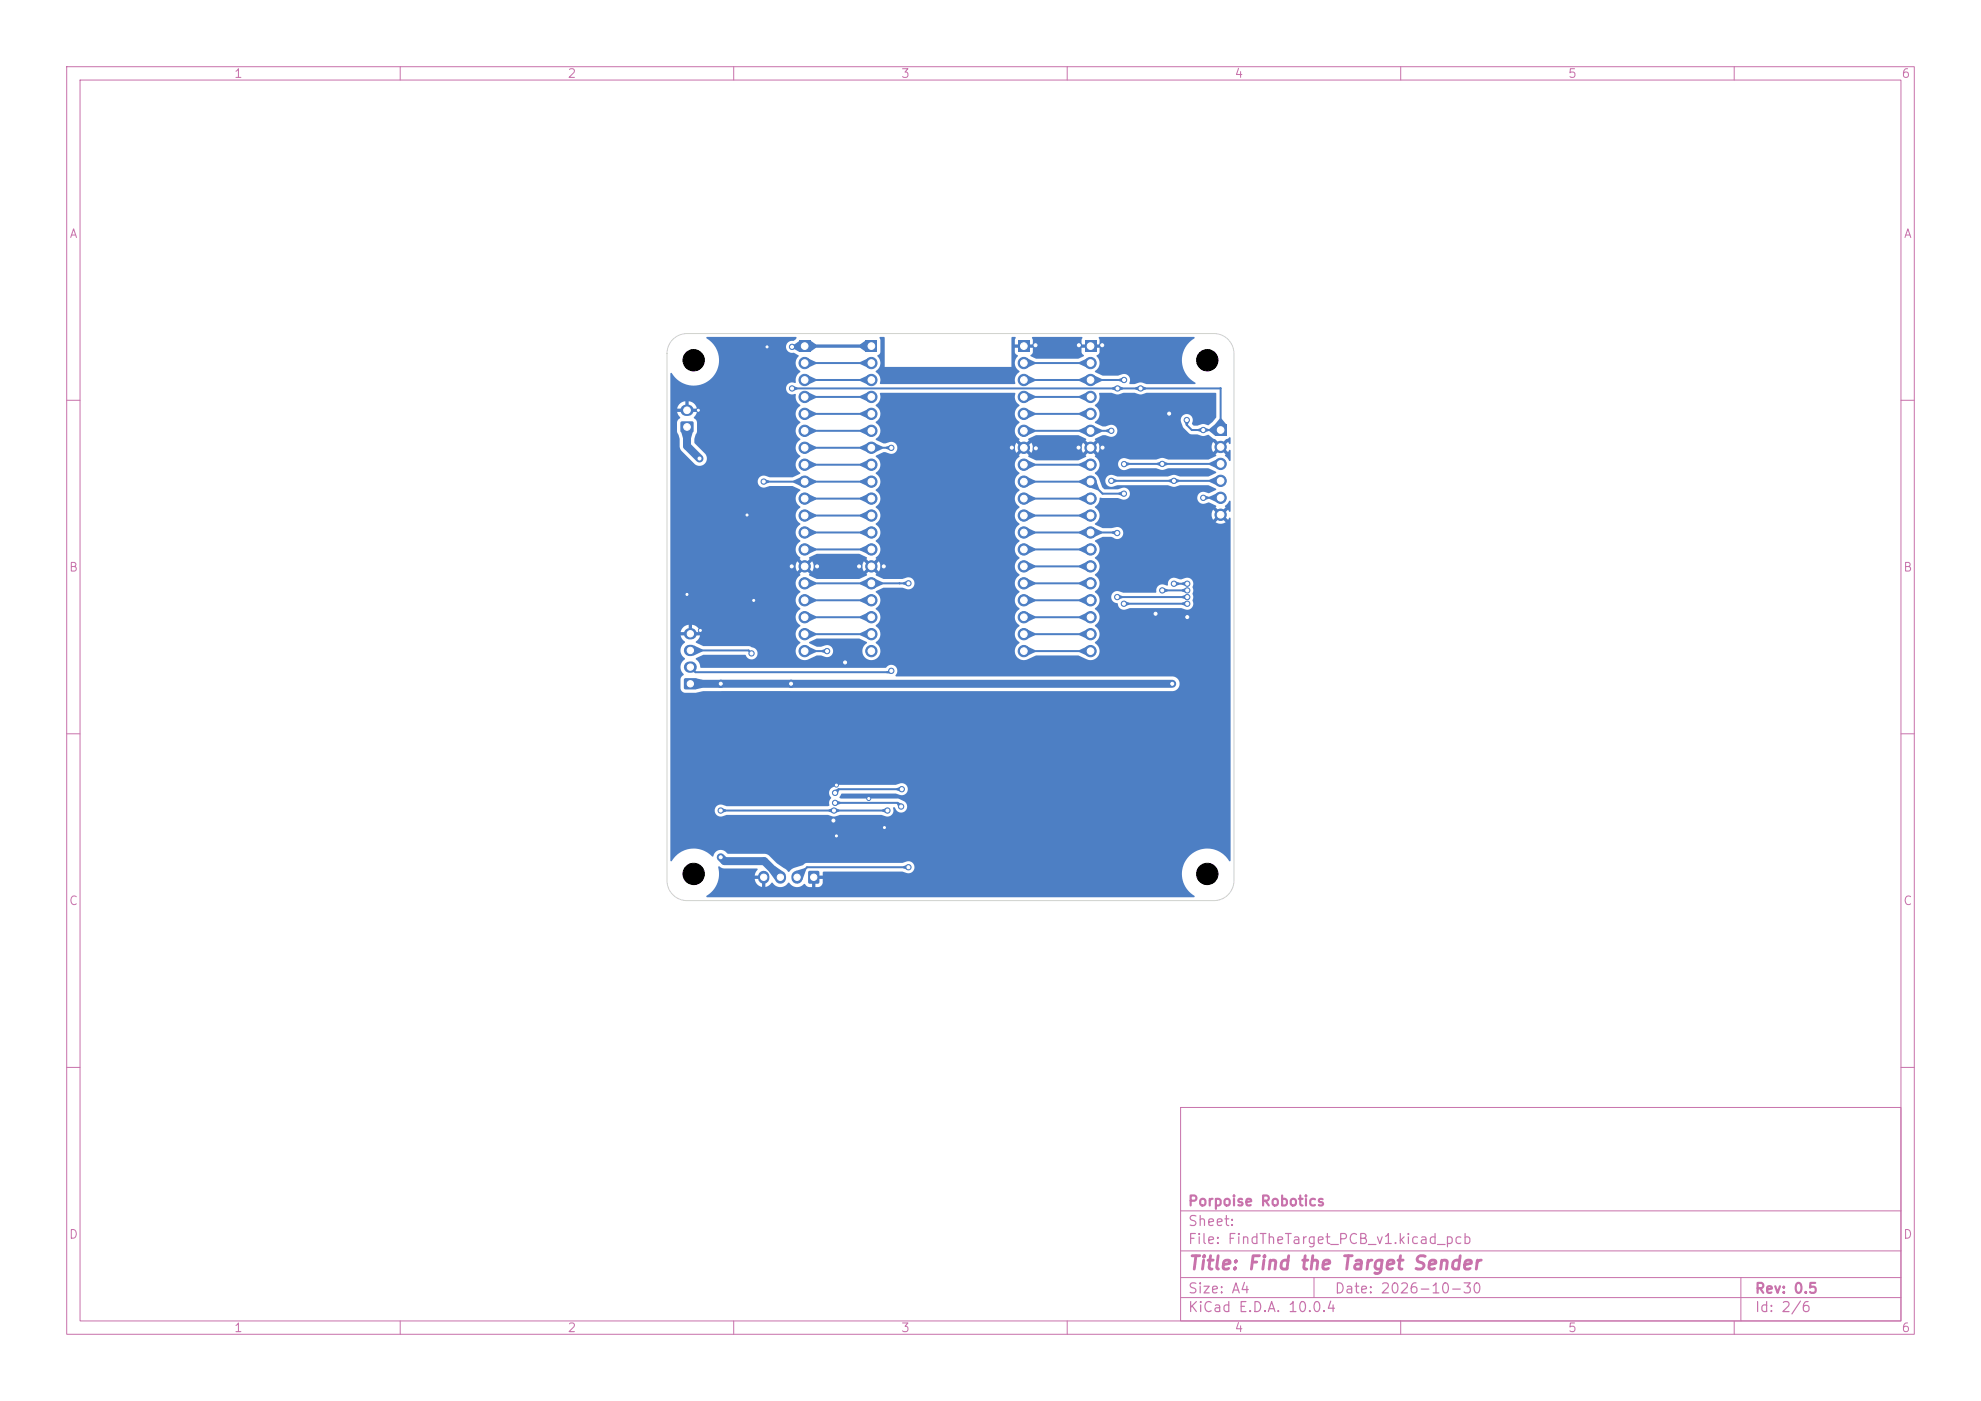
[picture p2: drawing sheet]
<svg xmlns="http://www.w3.org/2000/svg" width="297mm" height="210mm" viewBox="0 0 297 210" stroke-linecap="round" stroke-linejoin="round" font-family="sans-serif">
<defs><g id="words">
<text font-size="2" fill="#c872ab" x="178" y="190.8">Title: Find the Target Sender</text>
<g font-size="1.5" fill="#c872ab">
<text x="178" y="184.2">Sheet:</text>
<text x="178" y="181.2">Porpoise Robotics</text>
<text x="178" y="186.9">File: FindTheTarget_PCB_v1.kicad_pcb</text>
<text x="178" y="197.1">KiCad E.D.A. 10.0.4</text>
<text x="178" y="194.3">Size: A4</text>
<text x="200" y="194.3">Date: 2026-10-30</text>
<text x="263" y="194.3">Rev: 0.5</text>
<text x="263" y="197.1">Id: 2/6</text>
</g>
<g font-size="1.3" fill="#c872ab">
<text x="35" y="12">1</text>
<text x="85" y="12">2</text>
<text x="135" y="12">3</text>
<text x="185" y="12">4</text>
<text x="235" y="12">5</text>
<text x="285" y="12">6</text>
<text x="10.3" y="36">A</text>
<text x="285.4" y="36">A</text>
<text x="10.3" y="86">B</text>
<text x="285.3" y="86">B</text>
<text x="10.3" y="136">C</text>
<text x="285.3" y="136">C</text>
<text x="10.3" y="186">D</text>
<text x="285.3" y="186">D</text>
<text x="35" y="200">1</text>
<text x="85" y="200">2</text>
<text x="135" y="200">3</text>
<text x="185" y="200">4</text>
<text x="235" y="200">5</text>
<text x="285" y="200">6</text>
</g>
</g></defs>
<g fill="none" stroke="#c872ab" stroke-width=".15">
<path d="M10 10h277v190h-277zM12 12h273v186h-273zM60 10v2M110 10v2M160 10v2M210 10v2M260 10v2M10 60h2M285 60h2M10 110h2M285 110h2M10 160h2"/>
<path d="M177 166h108v32h-108zM285 160h2M60 198v2M110 198v2M160 198v2M177 194.5h108M177 191.5h108M177 187.5h108M177 181.5h108M197 191.5v3M210 198v2M260 198v2"/>
<path d="M261 191.5v6.5"/>
</g>
<path d="M152.6 51h1.7v1.7h-1.7z" fill="#4d7fc4"/>
<g fill="#4d7fc4" stroke="#4d7fc4" stroke-width=".15">
<circle cx="153.5" cy="54.4" r=".85"/>
<circle cx="153.5" cy="57" r=".85"/>
<circle cx="153.5" cy="59.5" r=".85"/>
<circle cx="153.5" cy="62" r=".85"/>
<circle cx="153.5" cy="64.6" r=".85"/>
<circle cx="153.5" cy="67.1" r=".85"/>
<circle cx="153.5" cy="69.7" r=".85"/>
<circle cx="153.5" cy="72.2" r=".85"/>
<circle cx="153.5" cy="74.7" r=".85"/>
<circle cx="153.5" cy="77.3" r=".85"/>
<circle cx="153.5" cy="79.8" r=".85"/>
<circle cx="153.5" cy="82.4" r=".85"/>
<circle cx="153.5" cy="84.9" r=".85"/>
<circle cx="153.5" cy="87.4" r=".85"/>
<circle cx="153.5" cy="90" r=".85"/>
<circle cx="153.5" cy="92.5" r=".85"/>
<circle cx="153.5" cy="95.1" r=".85"/>
<circle cx="153.5" cy="97.6" r=".85"/>
</g>
<path d="M119.8 51h1.7v1.7h-1.7z" fill="#4d7fc4"/>
<g fill="#4d7fc4" stroke="#4d7fc4" stroke-width=".15">
<circle cx="120.6" cy="54.4" r=".85"/>
<circle cx="120.6" cy="57" r=".85"/>
<circle cx="120.6" cy="59.5" r=".85"/>
<circle cx="120.6" cy="62" r=".85"/>
<circle cx="120.6" cy="64.6" r=".85"/>
<circle cx="120.6" cy="67.1" r=".85"/>
<circle cx="120.6" cy="69.7" r=".85"/>
<circle cx="120.6" cy="72.2" r=".85"/>
<circle cx="120.6" cy="74.7" r=".85"/>
<circle cx="120.6" cy="77.3" r=".85"/>
<circle cx="120.6" cy="79.8" r=".85"/>
<circle cx="120.6" cy="82.4" r=".85"/>
<circle cx="120.6" cy="84.9" r=".85"/>
<circle cx="120.6" cy="87.4" r=".85"/>
<circle cx="120.6" cy="90" r=".85"/>
<circle cx="120.6" cy="92.5" r=".85"/>
<circle cx="120.6" cy="95.1" r=".85"/>
<circle cx="120.6" cy="97.6" r=".85"/>
</g>
<path d="M182.2 63.6h1.6v1.7h-1.6z" fill="#4d7fc4"/>
<g fill="#4d7fc4" stroke="#4d7fc4" stroke-width=".15">
<circle cx="183" cy="67" r=".85"/>
<circle cx="183" cy="69.5" r=".85"/>
<circle cx="183" cy="72.1" r=".85"/>
<circle cx="183" cy="74.6" r=".85"/>
<circle cx="183" cy="77.2" r=".85"/>
</g>
<path d="M102.1 63.2h1.8v1.6h-1.8z" fill="#4d7fc4"/>
<path d="M102.8 61.5h.3" fill="none" stroke="#4d7fc4" stroke-width="1.7"/>
<path d="M162.6 51h1.7v1.7h-1.7z" fill="#4d7fc4"/>
<g fill="#4d7fc4" stroke="#4d7fc4" stroke-width=".15">
<circle cx="163.5" cy="54.4" r=".85"/>
<circle cx="163.5" cy="57" r=".85"/>
<circle cx="163.5" cy="59.5" r=".85"/>
<circle cx="163.5" cy="62" r=".85"/>
<circle cx="163.5" cy="64.6" r=".85"/>
<circle cx="163.5" cy="67.1" r=".85"/>
<circle cx="163.5" cy="69.7" r=".85"/>
<circle cx="163.5" cy="72.2" r=".85"/>
<circle cx="163.5" cy="74.7" r=".85"/>
<circle cx="163.5" cy="77.3" r=".85"/>
<circle cx="163.5" cy="79.8" r=".85"/>
<circle cx="163.5" cy="82.4" r=".85"/>
<circle cx="163.5" cy="84.9" r=".85"/>
<circle cx="163.5" cy="87.4" r=".85"/>
<circle cx="163.5" cy="90" r=".85"/>
<circle cx="163.5" cy="92.5" r=".85"/>
<circle cx="163.5" cy="95.1" r=".85"/>
<circle cx="163.5" cy="97.6" r=".85"/>
</g>
<path d="M121.2 130.6h1.6v1.8h-1.6z" fill="#4d7fc4"/>
<path d="M114.5 131.4v.2M117 131.4v.2M119.5 131.4v.2" fill="none" stroke="#4d7fc4" stroke-width="1.7"/>
<path d="M129.8 51h1.7v1.7h-1.7z" fill="#4d7fc4"/>
<g fill="#4d7fc4" stroke="#4d7fc4" stroke-width=".15">
<circle cx="130.6" cy="54.4" r=".85"/>
<circle cx="130.6" cy="57" r=".85"/>
<circle cx="130.6" cy="59.5" r=".85"/>
<circle cx="130.6" cy="62" r=".85"/>
<circle cx="130.6" cy="64.6" r=".85"/>
<circle cx="130.6" cy="67.1" r=".85"/>
<circle cx="130.6" cy="69.7" r=".85"/>
<circle cx="130.6" cy="72.2" r=".85"/>
<circle cx="130.6" cy="74.7" r=".85"/>
<circle cx="130.6" cy="77.3" r=".85"/>
<circle cx="130.6" cy="79.8" r=".85"/>
<circle cx="130.6" cy="82.4" r=".85"/>
<circle cx="130.6" cy="84.9" r=".85"/>
<circle cx="130.6" cy="87.4" r=".85"/>
<circle cx="130.6" cy="90" r=".85"/>
<circle cx="130.6" cy="92.5" r=".85"/>
<circle cx="130.6" cy="95.1" r=".85"/>
<circle cx="130.6" cy="97.6" r=".85"/>
</g>
<path d="M102.6 101.7h1.8v1.6h-1.8z" fill="#4d7fc4"/>
<path d="M103.4 97.5h.2M103.4 95h.2M103.4 100h.2" fill="none" stroke="#4d7fc4" stroke-width="1.7"/>
<g fill="#4d7fc4" stroke="#4d7fc4" stroke-width=".15">
<circle cx="108.1" cy="102.5" r=".4"/>
<circle cx="118.6" cy="102.5" r=".4"/>
<circle cx="108.1" cy="128.5" r=".4"/>
<circle cx="108.1" cy="121.5" r=".4"/>
<circle cx="175.7" cy="102.5" r=".4"/>
<circle cx="133.1" cy="121.5" r=".4"/>
<circle cx="124" cy="97.6" r=".4"/>
<circle cx="125" cy="121.5" r=".4"/>
<circle cx="180.4" cy="74.6" r=".4"/>
<circle cx="171" cy="58.2" r=".4"/>
<circle cx="118.7" cy="58.2" r=".4"/>
<circle cx="177.9" cy="63" r=".4"/>
<circle cx="167.5" cy="58.2" r=".4"/>
<circle cx="118.7" cy="52" r=".4"/>
<circle cx="180.4" cy="64.5" r=".4"/>
<circle cx="176" cy="87.5" r=".4"/>
<circle cx="166.6" cy="64.6" r=".4"/>
<circle cx="176" cy="72.1" r=".4"/>
<circle cx="178" cy="87.5" r=".4"/>
<circle cx="166.6" cy="72.1" r=".4"/>
<circle cx="115" cy="52" r=".3"/>
<circle cx="173.3" cy="92" r=".4"/>
<circle cx="125.4" cy="125.3" r=".3"/>
<circle cx="155.3" cy="67.2" r=".4"/>
<circle cx="151.7" cy="67.1" r=".4"/>
<circle cx="103" cy="89.1" r=".3"/>
<circle cx="161.7" cy="51.7" r=".4"/>
<circle cx="155.3" cy="51.7" r=".4"/>
<circle cx="125.4" cy="117.7" r=".3"/>
<circle cx="122.5" cy="84.9" r=".4"/>
<circle cx="128.8" cy="84.9" r=".4"/>
<circle cx="175.3" cy="62" r=".4"/>
<circle cx="118.7" cy="84.9" r=".4"/>
<circle cx="165.3" cy="51.7" r=".4"/>
<circle cx="104.7" cy="61.5" r=".3"/>
<circle cx="126.7" cy="99.3" r=".4"/>
<circle cx="112" cy="77.2" r=".3"/>
<circle cx="130.2" cy="119.7" r=".3"/>
<circle cx="124.9" cy="123" r=".4"/>
<circle cx="132.5" cy="84.9" r=".4"/>
<circle cx="105" cy="94.5" r=".3"/>
<circle cx="113" cy="90" r=".3"/>
<circle cx="165.3" cy="67.1" r=".4"/>
<circle cx="178" cy="92.5" r=".4"/>
<circle cx="132.6" cy="124.1" r=".3"/>
<circle cx="161.7" cy="67.1" r=".4"/>
<circle cx="174.3" cy="88.5" r=".4"/>
<circle cx="174.2" cy="69.5" r=".4"/>
<circle cx="178" cy="88.5" r=".4"/>
<circle cx="168.5" cy="57" r=".4"/>
<circle cx="168.5" cy="69.6" r=".4"/>
<circle cx="168.5" cy="90.5" r=".4"/>
<circle cx="178" cy="90.5" r=".4"/>
<circle cx="168.5" cy="74" r=".4"/>
<circle cx="167.5" cy="79.9" r=".4"/>
<circle cx="178" cy="89.5" r=".4"/>
<circle cx="167.5" cy="89.5" r=".4"/>
<circle cx="133.6" cy="67.1" r=".4"/>
<circle cx="133.6" cy="100.6" r=".4"/>
<circle cx="114.5" cy="72.2" r=".4"/>
<circle cx="135.2" cy="118.3" r=".4"/>
<circle cx="125.2" cy="118.9" r=".4"/>
<circle cx="136.2" cy="87.4" r=".4"/>
<circle cx="112.7" cy="97.9" r=".4"/>
<circle cx="104.9" cy="68.7" r=".4"/>
<circle cx="125.2" cy="120.4" r=".4"/>
<circle cx="135.1" cy="120.9" r=".4"/>
<circle cx="136.2" cy="130" r=".4"/>
</g>
<path d="M103 64v2.9l1.9 1.8M103.5 102.5h72.2M108.1 128.5l.5 .6h6l2.4 2.4" fill="none" stroke="#4d7fc4" stroke-width="1.2"/>
<g fill="none" stroke="#4d7fc4" stroke-width=".3">
<path d="M118.7 58.2h.1M118.7 58.2h64.3M120.6 54.4h10M120.6 57h10M120.6 59.5h10M153.5 54.4h10M153.5 57h15M153.5 59.5h10M168.5 57h.1M183 58.2v6.3h-4.3l-.8-.8v-.7M183 58.2h.1M114.5 72.2h.1"/>
<path d="M114.5 72.2h16.1M120.6 64.6h10M120.6 62h10M120.6 69.7h10M120.6 74.7h10M120.6 77.3h10M120.6 79.8h10M120.6 67.1h13M133.6 67.1h.1M153.5 64.6h13.1M153.5 62h10M153.5 69.7h10"/>
<path d="M153.5 72.2h10l1.8 1.8h3.2M153.5 74.7h10M153.5 77.3h10M153.5 79.8h13.9l.1 .1M166.6 64.6h.1M166.6 72.1h.1M166.6 72.1h16.4M180.7 74.6h.1M183 74.6h-2.6M183 69.5l-14.5 .1M103.5 97.5h8.7l.5 .4M120.6 97.6h3.4"/>
<path d="M120.6 82.4h10M120.6 90h10M120.6 92.5h10M120.6 95.1h10M134.9 87.4h.1M136.2 87.4h-15.6M153.5 97.6h10M153.5 82.4h10M153.5 84.9h10M153.5 87.4h10M153.5 90h10M153.5 92.5h10"/>
<path d="M153.5 95.1h10M167.5 89.5h10.5M168.5 90.5h9.5M174.2 88.5h3.8M176 87.5h2M178 90.5h.1M103.5 100l.8 .8h29.1l.2-.2M135.2 118.3h-9.4l-.6 .6M108.1 121.5h24.9M125.2 120.4h9.3l.6 .5M133 121.5h.1M136.2 130h-15.2l-1.5 1.5"/>
</g>
<path d="M130.6 51.9h-10l-.1 .1h-1.8" fill="none" stroke="#4d7fc4" stroke-width=".5"/>
<g fill="#4d7fc4">
<path d="M129 59.3l1.2-.5 .4 .7-.4 .7-1.2-.5z"/>
<path d="M181.3 74.5l1.3-.6 .4 .7-.4 .8-1.3-.6z"/>
<path d="M161.8 79.7l1.3-.6 .4 .7-.4 .8-1.3-.6z"/>
<path d="M114.6 71.8l.7 .2v.3l-.6 .3-.2-.4z"/>
<path d="M118.9 72l1.3-.5 .4 .7-.4 .7-1.2-.5z"/>
<path d="M181.3 64.3l.9-.7 .8 .9-.9 .8-.8-.7z"/>
<path d="M121 86.7l1.3 .6v.3l-1.3 .6-.4-.8z"/>
<path d="M171.2 57.9l.6 .2v.3l-.6 .2-.2-.4z"/>
<path d="M163.9 56.2l1.3 .6v.3l-1.3 .6-.4-.7z"/>
<path d="M176.1 71.7l.7 .2v.3l-.6 .2-.2-.3z"/>
<path d="M135.4 129.9l.6-.3 .2 .4-.1 .4-.7-.2z"/>
<path d="M161.8 87.3l1.3-.6 .4 .7-.4 .8-1.3-.6z"/>
<path d="M153.9 91.8l1.3 .6v.3l-1.3 .6-.4-.8z"/>
<path d="M161.8 69.5l1.3-.6 .4 .8-.4 .7-1.3-.6z"/>
<path d="M121 63.8l1.3 .6v.3l-1.3 .6-.4-.7z"/>
<path d="M129 64.4l1.2-.6 .4 .8-.4 .7-1.2-.6z"/>
<path d="M121 81.6l1.3 .6v.3l-1.3 .6-.4-.7z"/>
<path d="M167.7 56.8l.7-.2 .1 .4-.1 .3-.7-.2z"/>
<path d="M153.9 84.2l1.3 .5v.3l-1.3 .6-.4-.7z"/>
<path d="M166.7 79.7l.8-.2v.3l-.3 .3-.5-.1z"/>
<path d="M121 61.3l1.3 .6v.3l-1.3 .6-.4-.8z"/>
<path d="M163.5 72.2l.8-.2 .5 1.3-.2 .2-1.3-.5z"/>
<path d="M129 92.4l1.2-.6 .4 .7-.4 .8-1.2-.6z"/>
<path d="M153.9 76.5l1.3 .6v.3l-1.3 .6-.4-.7z"/>
<path d="M168.7 90.1l.6 .2v.3l-.6 .3-.2-.4z"/>
<path d="M129 82.2l1.2-.6 .4 .8-.4 .7-1.2-.6z"/>
<path d="M121 96.9l1.3 .5v.3l-1.3 .6-.4-.7z"/>
<path d="M161.8 64.4l1.3-.6 .4 .8-.4 .7-1.3-.6z"/>
<path d="M125.1 118.5l.7-.4v.3l-.2 .6-.4-.2z"/>
<path d="M177.2 90.3l.6-.2 .2 .4-.2 .4-.6-.3z"/>
<path d="M121 58.8l1.3 .5v.3l-1.3 .6-.4-.7z"/>
<path d="M129 74.6l1.2-.6 .4 .7-.4 .8-1.2-.6z"/>
<path d="M161.8 77.1l1.3-.6 .4 .8-.4 .7-1.3-.6z"/>
<path d="M167.6 89.1l.7 .2v.3l-.6 .3-.2-.4z"/>
<path d="M161.8 59.3l1.3-.5 .4 .7-.4 .7-1.3-.5z"/>
<path d="M161.8 72l1.3-.5 .4 .7-.4 .7-1.3-.5z"/>
<path d="M131 66.4l1.3 .6v.3l-1.3 .6-.4-.8z"/>
<path d="M176.2 87.1l.6 .2v.3l-.6 .3-.2-.4z"/>
<path d="M161.8 74.6l1.3-.6 .4 .7-.4 .8-1.3-.6z"/>
<path d="M129 69.5l1.2-.6 .4 .8-.4 .7-1.2-.6z"/>
<path d="M181.3 69.4l1.3-.6 .4 .7-.4 .8-1.3-.6z"/>
<path d="M166.7 58.1l.7-.2 .1 .3-.1 .4-.6-.2z"/>
<path d="M153.9 74l1.3 .6v.3l-1.3 .6-.4-.8z"/>
<path d="M121 94.3l1.3 .6v.3l-1.3 .6-.4-.7z"/>
<path d="M129 87.3l1.2-.6 .4 .7-.4 .8-1.2-.6z"/>
<path d="M175.2 71.9l.6-.2 .2 .4-.1 .3-.7-.2z"/>
<path d="M132.8 67l.7-.2 .1 .3-.1 .4-.7-.2z"/>
<path d="M121 89.2l1.3 .6v.3l-1.3 .6-.4-.7z"/>
<path d="M129 79.7l1.2-.6 .4 .7-.4 .8-1.2-.6z"/>
<path d="M163.9 79.1l1.3 .6v.3l-1.3 .6-.4-.8z"/>
<path d="M125.4 120l.6 .2v.3l-.6 .2-.2-.4z"/>
<path d="M168.7 69.2l.6 .2v.3l-.6 .2-.2-.4z"/>
<path d="M120.6 51.9l.9-.9 .8 .6v.5l-.8 .6z"/>
<path d="M180.5 74.3l.7 .2v.3l-.6 .2-.2-.4z"/>
<path d="M134.5 120.2l.7 .3-.1 .4-.4 .1-.2-.5z"/>
<path d="M118.9 51.7l.9-.6 .8 .9-.8 .7-.9-.5z"/>
<path d="M153.9 61.3l1.3 .6v.3l-1.3 .6-.4-.8z"/>
<path d="M116.2 129.8l1.1 .8-.3 .9-.8 .4-.9-1.2z"/>
<path d="M167.7 57.9l.6 .2v.3l-.6 .2-.2-.4z"/>
<path d="M153.9 71.5l1.3 .5v.3l-1.3 .6-.4-.7z"/>
<path d="M131 86.7l1.3 .6v.3l-1.3 .6-.4-.8z"/>
<path d="M153.9 58.8l1.3 .5v.3l-1.3 .6-.4-.7z"/>
<path d="M121 71.5l1.3 .5v.3l-1.3 .6-.4-.7z"/>
<path d="M100.5 55.9h.2a3.8 3.8 0 0 0 6 .8 3.8 3.8 0 0 0-.8-6.1l.1-.1h13.4v.1l-.1 .3-.4 .2a.92 .92 0 0 0-1.1 1 .92 .92 0 0 0 1.2 .8l.7 .4a1.45 1.45 0 0 0 .2 2.3l.1 .2a1.47 1.47 0 0 0-.7 1.6h-.1a.91 .91 0 0 0-1.3 .9 .91 .91 0 0 0 1.4 .8 1.56 1.56 0 0 0 .7 1.6 1.73 1.73 0 0 0-.7 1.7l.3 .5 .4 .3v.2a1.41 1.41 0 0 0 0 2.4 1.62 1.62 0 0 0-.6 1.8l.6 .8a1.43 1.43 0 0 0 0 2.5l-.1 .1-1.1 .5h-3.4l-.6-.2a.9 .9 0 0 0-1.2 .9 .9 .9 0 0 0 1.2 .8l.6-.1h3.4l1.1 .5 .1 .1a1.37 1.37 0 0 0 0 2.4v.2a1.43 1.43 0 0 0 0 2.4v.1a1.41 1.41 0 0 0 0 2.5v.1a1.44 1.44 0 0 0 0 2.4l-.1 .2 .5 .6-.3 .3-.6-.6-.2 .7v.4l.2 .5 .6-.6 .3 .3-.5 .6 .1 .1a1.64 1.64 0 0 0-.6 1.8l.2 .4 .4 .3v.2a1.41 1.41 0 0 0 0 2.4v.1a1.41 1.41 0 0 0 0 2.5v.1a1.41 1.41 0 0 0 0 2.4 1.63 1.63 0 0 0-.6 1.8 1.36 1.36 0 0 0 1.9 .7l1.2-.5h.6l.6 .2a.91 .91 0 0 0 1.2-.9 .91 .91 0 0 0-1.2-.8l-.6 .1a2.22 2.22 0 0 1-1.8-.5l.1-.2 1.1-.5h6.3l1.1 .5 .1 .2a1.37 1.37 0 0 0-.4 2.1 1.37 1.37 0 0 0 2.2-.1 1.37 1.37 0 0 0-.5-2v-.2a1.4 1.4 0 0 0 0-2.4v-.1a1.4 1.4 0 0 0 0-2.4v-.1a1.39 1.39 0 0 0 0-2.5l.1-.1 1.1-.5h2.8l.6 .2a.9 .9 0 0 0 1.2-.9 .9 .9 0 0 0-1.2-.8l-.6 .2h-2.9l-1.1-.6 .1-.2-.5-.6 .3-.3 .6 .6a1.33 1.33 0 0 0 0-1.6l-.6 .6-.3-.3 .5-.6-.1-.2a1.43 1.43 0 0 0 0-2.5v-.1a1.4 1.4 0 0 0 0-2.4v-.2a1.39 1.39 0 0 0 0-2.4v-.1a1.4 1.4 0 0 0 0-2.4v-.1a1.39 1.39 0 0 0 0-2.4v-.2a1.39 1.39 0 0 0 0-2.4l.1-.1 1.1-.5 .8 .2a.9 .9 0 0 0 1.2-.9 .9 .9 0 0 0-1.2-.8l-.9 .2-1-.5-.1-.3a1.4 1.4 0 0 0 0-2.4v-.1a1.39 1.39 0 0 0 0-2.4v-.1a1.44 1.44 0 0 0 .6-1.8h20.2l.1 .1a1.47 1.47 0 0 0 .6 1.7h.1a1.73 1.73 0 0 0-.7 1.7l.1 .3 .6 .7a1.45 1.45 0 0 0 0 2.4l-.2 .2 .6 .6-.3 .3-.6-.5-.2 .6v.4l.2 .5 .6-.6 .3 .3-.6 .6 .2 .2a1.39 1.39 0 0 0-.1 2.4l.1 .1a1.69 1.69 0 0 0-.7 1.8l.7 .8a1.39 1.39 0 0 0-.1 2.4v.2a1.36 1.36 0 0 0 0 2.3v.2a1.36 1.36 0 0 0 0 2.4v.2a1.36 1.36 0 0 0 0 2.3v.2a1.36 1.36 0 0 0 0 2.4h.1a1.67 1.67 0 0 0-.7 1.7l.3 .5 .3 .3v.2a1.36 1.36 0 0 0 0 2.3v.2a1.36 1.36 0 0 0 0 2.4v.2a1.36 1.36 0 0 0 0 2.3l.1 .1a1.63 1.63 0 0 0-.7 1.8 1.36 1.36 0 0 0 1.9 .7l1.2-.5h6.4l1.2 .5a1.38 1.38 0 0 0 1.8-.6 1.38 1.38 0 0 0-.6-1.8l.1-.2a1.4 1.4 0 0 0-.1-2.4l.1-.1a1.4 1.4 0 0 0-.1-2.4l.1-.1a1.36 1.36 0 0 0 .5-1.8h1.9v.2a1.33 1.33 0 0 0 1 .9 .9 .9 0 0 0 1.2 .8l.6-.1h7.7l.8 .2a.92 .92 0 0 0 .9-.4 .92 .92 0 0 0 0-1l.1-.6-.1-.4 .1-.4a1.58 1.58 0 0 1 0-1.2 .91 .91 0 0 0-1.2-.7l-.8 .1-.6-.1a1.03 1.03 0 0 0-1.2 1.1l-.6-.2a.97 .97 0 0 0-1.2 1.2h-4.9l-.6-.2a.9 .9 0 0 0-1.2 .8h-1.9l-.5-.6v-.2a1.39 1.39 0 0 0-.1-2.4l.1-.1a1.4 1.4 0 0 0-.1-2.4l.1-.2a1.4 1.4 0 0 0-.1-2.4l.1-.1a2.97 2.97 0 0 1 2.4-.5l.5 .2a.9 .9 0 0 0 1.3-.8 .9 .9 0 0 0-1.2-.9l-.6 .2a2.96 2.96 0 0 1-2.4-.6v-.1a1.41 1.41 0 0 0-.1-2.5l.1-.1a1.4 1.4 0 0 0 .7-1.2l.1-.1 2.6 .1 .6 .2a.9 .9 0 0 0 1.2-.9 .9 .9 0 0 0-1.2-.8l-.6 .1h-2l-.4-.3-.4-1.3-.6-.7v-.2a1.39 1.39 0 0 0-.1-2.4l.2-.2-.5-.5v-.2l.2-.2 .6 .5a1.34 1.34 0 0 0 0-1.4l-.6 .5-.3-.2 .6-.7-.2-.1 .1-.2 1.1-.5 1 .2a.9 .9 0 0 0 1.2-.8 .9 .9 0 0 0-1.2-.9l-.6 .2h-.4l-1.1-.5v-.2a1.39 1.39 0 0 0-.1-2.4l.1-.1a1.44 1.44 0 0 0 .6-1.8h1.8l1 .2 .9-.2h1.6l1 .2 .8-.2h10.4v3.7l-.5 .7-.6 .4-.9-.1-.8 .2h-.5l-.3-.3 .1-.2a.9 .9 0 0 0-.9-1.2 .9 .9 0 0 0-.8 1.2l.3 .8 .9 .9 .3 .1a2.47 2.47 0 0 1 1.4 .2l.5 .1 .7-.2 .7 .6 .3 .1 .5 .5 .1 .1-.3 .3-.6-.6-.2 .5v.6l.2 .5 .6-.6 .3 .3-.6 .6 .2 .1-.1 .2-1.1 .5h-6l-.9-.3-1 .3h-3.9l-.6-.2a.9 .9 0 0 0-1.2 .9 .9 .9 0 0 0 1.3 .8l.6-.2h3.8l.9 .2 1-.2h6l1.1 .6-1.1 .6h-4.3l-.8-.2-1 .2h-7.6l-.6-.2a.9 .9 0 0 0-1.2 .9 .9 .9 0 0 0 1.2 .8l.6-.2h7.6l.8 .3 1-.3h4.3l1.1 .7-1 .5-.6-.1a.9 .9 0 0 0-1.2 .8 .9 .9 0 0 0 1.2 .9l.6-.2 1 .5 .1 .1-.2 .1 .6 .7-.3 .2-.6-.5a1.35 1.35 0 0 0 0 1.5l.5-.5h.2l.2 .3-.5 .6a1.34 1.34 0 0 0 1.5 0l-.6-.6 .3-.3 .6 .5 .2-.3h.2v51.4l-.1 .1a3.9 3.9 0 0 0-5.3-1.4 3.9 3.9 0 0 0 0 6.7l-.1 .1h-73l-.1-.2a4.2 4.2 0 0 0 1.8-4.4l.8 .3h5l.1 .2-.4 .5v.3l.8 .1v.4l-.8 .1v.1a1.34 1.34 0 0 0 1 1.1l.1-1h.4l.1 1 .4-.2 .6-.5a1.43 1.43 0 0 0 2.4 0 1.5 1.5 0 0 0 2.4 .2l.5 .4 .7 .1v-1h.4v.1v.9a.91 .91 0 0 0 1-.3 .91 .91 0 0 0 .2-.9l-.9-.1v-.4l.9-.1v-.4l.1-.1h11.8l.6 .2a.9 .9 0 0 0 1.2-.9 .9 .9 0 0 0-1.2-.8l-.6 .1h-14.4l-.5 .4-1.4 .4-.7 .6-1.8-1.3-1.5-1.3-5.8-.1-.6-.4a1.16 1.16 0 0 0-1.7 .8h-.2a3.9 3.9 0 0 0-6.1 .7l-.1-.1v-7.6h6.7a.93 .93 0 0 0 1.3 .9l.5-.1h15.1l1 .2 .8-.2h6.2l.7 .2a.94 .94 0 0 0 .9-.3 .94 .94 0 0 0 .2-1l.2-.1 .2 .3a.91 .91 0 0 0 1.5 .2 .91 .91 0 0 0-.4-1.5l-.9-.3h-8.4l-.3-.2 .4-.5h8.1l.6 .2a.9 .9 0 0 0 1.2-.9 .9 .9 0 0 0-1.2-.8l-.6 .1h-8.5l-1 .4a.97 .97 0 0 0-.2 1.6 1.29 1.29 0 0 0-.3 1.2h-.2h-15.1l-.7-.2a.9 .9 0 0 0-1.1 .8h-6.7v-24h1.5l.1 .6 .6 .7a1.5 1.5 0 0 0-.2 2.4v.1a.78 .78 0 0 0-.5 .6l.1 1.6 .2 .3 .4 .2h1.6l1.1-.3h2.8h67.6a1.1 1.1 0 0 0 1.1-1.1 1.1 1.1 0 0 0-1.1-1.1h-41.4l-.1-.2a.94 .94 0 0 0-.2-1.4 .94 .94 0 0 0-1.3 .3h-27.8a1.74 1.74 0 0 0-.7-1.3l.1-.1 1.1-.5h6.2a.93 .93 0 0 0 1.1 .6 .93 .93 0 0 0 .8-.9 .93 .93 0 0 0-1-.9l-.3-.2h-6.9l-1.1-.5v-.1l.5-.5 .2-.4-1-.1v-.4l.9-.1a1.35 1.35 0 0 0-1.1-1v.7l-.2 .1h-.3l-.1-.8h-.1a1.34 1.34 0 0 0-1.1 1l1 .1v.4l-1 .1 .2 .4 .5 .5v.1l-.5 .5-.2 .6h-1.5v-34.1h1v1.5l.4 1 .1 1.5 2.2 2.3a1.1 1.1 0 0 0 1.5-.1 1.1 1.1 0 0 0 0-1.5l-1.6-1.7v-.5l.4-1v-1.5l-.2-.4-.3-.3 .5-.9h-1v-.4h.1h.9v-.1a1.35 1.35 0 0 0-1.3-1v.7l-.1 .1h-.3v-.8h-.3a1.34 1.34 0 0 0-1 1.1h1v.4h-.1h-.9l.5 .9-.3 .3-.2 .4h-1z"/>
<path d="M121.3 83.5l1.2-.5h6.3l1.2 .6-.1 .2 .5 .6-.3 .3-.6-.6a1.35 1.35 0 0 0 0 1.6l.6-.6 .3 .3-.5 .6 .1 .1v.2l-1.2 .5h-6.3l-1.1-.5-.1-.1 .1-.2-.5-.6 .3-.3 .6 .6a1.33 1.33 0 0 0 0-1.6l-.6 .6-.3-.3 .5-.6-.1-.1z"/>
<path d="M184.3 75.1h.2v1.5l-.2 .1-.2-.3-.6 .5-.3-.2v-.1l.6-.6-.2-.2z"/>
<path d="M183.3 67.4l.3-.2 .5 .6 .2-.3h.2v1.6h-.2l-.3-.4-.3-.3 .1-.3-.5-.5z"/>
<path d="M154.2 65.8l1.1-.6h6.4l1.1 .6-.1 .2 .6 .6-.3 .3-.6-.5a1.34 1.34 0 0 0 0 1.5l.6-.6 .3 .3-.6 .6 .2 .2-.1 .1-1.1 .5h-6.4l-1.1-.5-.1-.1 .2-.2-.6-.6 .3-.3 .6 .6a1.38 1.38 0 0 0 0-1.5l-.6 .5-.3-.2 .6-.7-.2-.1z"/>
<path d="M183.8 65.9l.6-.4 .1 1-.2 .1-.2-.4-.6 .6-.3-.3z"/>
<path d="M131.9 50.5h.6l.1 .1v4.4h19v-4.4l.2-.1h.4l.1 .1-.1 .3v.7l.8 .1v.4h-.8v.9l.4 .3a1.45 1.45 0 0 0 .2 2.3l.1 .1a1.53 1.53 0 0 0-.7 1.8h-20.3a1.58 1.58 0 0 0-.6-1.8v-.1a1.46 1.46 0 0 0 .2-2.3l.5-.5v-1.8z"/>
<path d="M164.7 50.5h14.3l.1 .1a4 4 0 0 0-1.5 5 6.1 6.1 0 0 0 1.6 1.8l-.1 .2h-7.2l-1-.3-.8 .3-.8-.1a.98 .98 0 0 0-.1-1.1 .98 .98 0 0 0-1-.3l-.6 .2h-2.3l-1.1-.5v-.2a1.43 1.43 0 0 0 .2-2.3l.4-.3 .1-.9h-.9v-.4l.9-.1z"/>
<path d="M154.7 50.5h7.5l.1 .1-.1 .3v.7h.8v.4l-.8 .1v.7l.3 .6-.8 .4h-6.4l-.8-.4 .3-.6 .1-.7h-.9v-.4l.9-.1z"/>
<path d="M161.8 89.8l1.3-.6 .4 .8-.4 .7-1.3-.6z"/>
<path d="M153.9 96.9l1.3 .5v.3l-1.3 .6-.4-.7z"/>
<path d="M161.8 92.4l1.3-.6 .4 .7-.4 .8-1.3-.6z"/>
<path d="M153.9 89.2l1.3 .6v.3l-1.3 .6-.4-.7z"/>
<path d="M102.2 64.8l.8-.8 .8 .8-.2 .9h-1.2z"/>
<path d="M134.4 118.2l.6-.3 .2 .4-.1 .4-.7-.2z"/>
<path d="M161.8 56.8l1.3-.6 .4 .8-.4 .7-1.3-.6z"/>
<path d="M161.8 84.7l1.3-.5 .4 .7-.4 .7-1.3-.5z"/>
<path d="M170.2 58.1l.6-.2 .2 .3-.1 .4-.7-.2z"/>
<path d="M174.4 88.1l.6 .2v.3l-.6 .3-.2-.4z"/>
<path d="M165.8 64.4l.7-.2 .1 .4-.1 .3-.7-.2z"/>
<path d="M153.9 53.7l1.3 .6v.3l-1.3 .6-.4-.8z"/>
<path d="M124.2 121.4l.7-.3 .1 .4-.1 .4-.7-.2z"/>
<path d="M128.9 51.6l.9-.6 .8 .9-.8 .8-.9-.6z"/>
<path d="M128.9 94.9l1.3-.6 .4 .8-.4 .7-1.2-.6z"/>
<path d="M153.9 94.3l1.3 .6v.3l-1.3 .6-.4-.7z"/>
<path d="M161.8 82.2l1.3-.6 .4 .8-.4 .7-1.3-.6z"/>
<path d="M177.2 89.3l.6-.2 .2 .4-.2 .4-.6-.3z"/>
<path d="M128.9 67l1.3-.6 .4 .7-.4 .8-1.2-.6z"/>
<path d="M123.2 97.5l.6-.3 .2 .4-.1 .4-.7-.2z"/>
<path d="M104 96.8l1.3 .5v.4l-1.3 .5-.5-.7z"/>
<path d="M177.2 87.3l.6-.2 .2 .4-.2 .4-.6-.3z"/>
<path d="M177.2 88.4l.6-.3 .2 .4-.1 .4-.7-.2z"/>
<path d="M153.9 81.6l1.3 .6v.3l-1.3 .6-.4-.7z"/>
<path d="M121 56.2l1.3 .6v.3l-1.3 .6-.4-.7z"/>
<path d="M125.2 121.1l.6 .2v.4l-.6 .2-.2-.4z"/>
<path d="M128.9 77.1l1.3-.6 .4 .8-.4 .7-1.2-.6z"/>
<path d="M179.6 64.3l.6-.2 .2 .4-.1 .3-.7-.2z"/>
<path d="M153.9 79.1l1.3 .6v.3l-1.3 .6-.4-.8z"/>
<path d="M121 74l1.3 .6v.3l-1.3 .6-.4-.8z"/>
<path d="M135.4 87.3l.6-.2 .2 .3-.1 .4-.7-.2z"/>
<path d="M104.3 101.7l1 .2v1.2l-1 .2-.8-.8z"/>
<path d="M108.2 121.1l.6 .2v.4l-.6 .2-.2-.4z"/>
<path d="M177.6 63.1l.3-.1 .4 .1-.2 .6-.2 .1z"/>
<path d="M121 68.9l1.3 .6v.3l-1.3 .6-.4-.7z"/>
<path d="M118.8 51.6l.7 .1v.5l-.7 .2z"/>
<path d="M161.8 94.9l1.3-.6 .4 .8-.4 .7-1.3-.6z"/>
<path d="M121 79.1l1.3 .6v.3l-1.3 .6-.4-.8z"/>
<path d="M163.9 63.8l1.3 .6v.3l-1.3 .6-.4-.7z"/>
<path d="M153.9 56.2l1.3 .6v.3l-1.3 .6-.4-.7z"/>
<path d="M132.9 100.6h.3l.5 .2-.1 .1h-.7z"/>
<path d="M174.4 69.2l.6 .2v.3l-.6 .2-.2-.4z"/>
<path d="M161.8 54.3l1.3-.6 .4 .7-.4 .8-1.3-.6z"/>
<path d="M153.9 63.8l1.3 .6v.3l-1.3 .6-.4-.7z"/>
<path d="M118.9 57.9l.6 .2v.3l-.6 .2-.2-.4z"/>
<path d="M121 53.7l1.3 .6v.3l-1.3 .6-.4-.8z"/>
<path d="M153.9 68.9l1.3 .6v.3l-1.3 .6-.4-.7z"/>
<path d="M121 91.8l1.3 .6v.3l-1.3 .6-.4-.8z"/>
<path d="M121 66.4l1.3 .6v.3l-1.3 .6-.4-.8z"/>
<path d="M119.3 130.6l1.3-.5 .3 .2-.6 1.6-.8-.4z"/>
<path d="M166.8 71.7l.6 .2v.3l-.6 .2-.2-.3z"/>
<path d="M181.3 71.9l1.3-.6 .4 .8-.4 .7-1.3-.6z"/>
<path d="M132.3 121.4l.6-.3 .2 .4-.2 .4-.6-.2z"/>
<path d="M167.7 73.9l.6-.3 .2 .4-.1 .4-.7-.2z"/>
<path d="M173.5 69.4l.6-.2 .2 .3-.2 .4-.6-.2z"/>
<path d="M129 56.8l1.2-.6 .4 .8-.4 .7-1.2-.6z"/>
<path d="M180.5 64.1l.7 .2v.3l-.6 .2-.2-.3z"/>
<path d="M128.9 89.8l1.3-.6 .4 .8-.4 .7-1.2-.6z"/>
<path d="M128.9 61.9l1.3-.6 .4 .7-.4 .8-1.2-.6z"/>
<path d="M161.8 97.4l1.3-.5 .4 .7-.4 .7-1.3-.5z"/>
<path d="M161.8 61.9l1.3-.6 .4 .7-.4 .8-1.3-.6z"/>
<path d="M128.9 72l1.3-.5 .4 .7-.4 .7-1.2-.5z"/>
<path d="M121 76.5l1.3 .6v.3l-1.3 .6-.4-.7z"/>
<path d="M153.9 86.7l1.3 .6v.3l-1.3 .6-.4-.8z"/>
<path d="M182.8 62.8h.4l.6 .8-.8 .9-.8-.9z"/>
<path d="M128.9 54.3l1.3-.6 .4 .7-.4 .8-1.2-.6z"/>
</g>
<path d="M100.9 50.9a3 3 0 0 1 2.1-.9h79a3 3 0 0 1 3 3v79a3 3 0 0 1-3 3h-79a3 3 0 0 1-3-3v-79a3 3 0 0 1 .9-2.1z" fill="none" stroke="#d0d2cd" stroke-width=".15"/>
<g fill="#fff" stroke="#fff" stroke-width=".15">
<circle cx="108.1" cy="102.5" r=".23"/>
<circle cx="118.6" cy="102.5" r=".23"/>
<circle cx="108.1" cy="128.5" r=".22"/>
<circle cx="108.1" cy="121.5" r=".22"/>
<circle cx="175.7" cy="102.5" r=".23"/>
<circle cx="133.1" cy="121.5" r=".23"/>
<circle cx="124" cy="97.6" r=".23"/>
<circle cx="125" cy="121.5" r=".22"/>
<circle cx="180.4" cy="74.6" r=".23"/>
<circle cx="171" cy="58.2" r=".22"/>
<circle cx="118.7" cy="58.2" r=".22"/>
<circle cx="177.9" cy="63" r=".23"/>
<circle cx="167.5" cy="58.2" r=".23"/>
<circle cx="118.7" cy="52" r=".23"/>
<circle cx="180.4" cy="64.5" r=".22"/>
<circle cx="176" cy="87.5" r=".22"/>
<circle cx="166.6" cy="64.6" r=".22"/>
<circle cx="176" cy="72.1" r=".22"/>
<circle cx="178" cy="87.5" r=".22"/>
<circle cx="166.6" cy="72.1" r=".23"/>
<circle cx="115" cy="52" r=".15"/>
<circle cx="173.3" cy="92" r=".22"/>
<circle cx="125.4" cy="125.3" r=".15"/>
<circle cx="155.3" cy="67.2" r=".23"/>
<circle cx="151.7" cy="67.1" r=".23"/>
<circle cx="103" cy="89.1" r=".15"/>
<circle cx="161.7" cy="51.7" r=".23"/>
<circle cx="155.3" cy="51.7" r=".22"/>
<circle cx="125.4" cy="117.7" r=".15"/>
<circle cx="122.5" cy="84.9" r=".22"/>
<circle cx="128.8" cy="84.9" r=".22"/>
<circle cx="175.3" cy="62" r=".23"/>
<circle cx="118.7" cy="84.9" r=".23"/>
<circle cx="165.3" cy="51.7" r=".22"/>
<circle cx="104.7" cy="61.5" r=".15"/>
<circle cx="126.7" cy="99.3" r=".23"/>
<circle cx="112" cy="77.2" r=".15"/>
<circle cx="130.3" cy="119.7" r=".15"/>
<circle cx="124.9" cy="123" r=".23"/>
<circle cx="132.5" cy="84.9" r=".22"/>
<circle cx="105" cy="94.5" r=".15"/>
<circle cx="113" cy="90" r=".15"/>
<circle cx="165.3" cy="67.1" r=".22"/>
<circle cx="178" cy="92.5" r=".22"/>
<circle cx="132.6" cy="124" r=".15"/>
<circle cx="161.7" cy="67.1" r=".23"/>
<circle cx="174.3" cy="88.5" r=".22"/>
<circle cx="174.2" cy="69.5" r=".22"/>
<circle cx="178" cy="88.5" r=".22"/>
<circle cx="168.5" cy="57" r=".22"/>
<circle cx="168.5" cy="69.6" r=".22"/>
<circle cx="168.5" cy="90.5" r=".23"/>
<circle cx="178" cy="90.5" r=".22"/>
<circle cx="168.5" cy="74" r=".22"/>
<circle cx="167.5" cy="79.9" r=".23"/>
<circle cx="178" cy="89.5" r=".22"/>
<circle cx="167.5" cy="89.5" r=".23"/>
<circle cx="133.6" cy="67.1" r=".23"/>
<circle cx="133.6" cy="100.6" r=".23"/>
<circle cx="114.5" cy="72.2" r=".23"/>
<circle cx="135.2" cy="118.3" r=".22"/>
<circle cx="125.2" cy="118.8" r=".22"/>
<circle cx="136.2" cy="87.4" r=".22"/>
<circle cx="112.7" cy="97.9" r=".23"/>
<circle cx="104.9" cy="68.7" r=".23"/>
<circle cx="125.2" cy="120.3" r=".22"/>
<circle cx="135.1" cy="120.9" r=".23"/>
<circle cx="136.2" cy="130" r=".22"/>
<circle cx="153.5" cy="51.9" r=".5"/>
<circle cx="153.5" cy="54.4" r=".5"/>
<circle cx="153.5" cy="57" r=".5"/>
<circle cx="153.5" cy="59.5" r=".5"/>
<circle cx="153.5" cy="62" r=".5"/>
<circle cx="153.5" cy="64.6" r=".5"/>
<circle cx="153.5" cy="67.1" r=".5"/>
<circle cx="153.5" cy="69.7" r=".5"/>
<circle cx="153.5" cy="72.2" r=".5"/>
<circle cx="153.5" cy="74.7" r=".5"/>
<circle cx="153.5" cy="77.3" r=".5"/>
<circle cx="153.5" cy="79.8" r=".5"/>
<circle cx="153.5" cy="82.4" r=".5"/>
<circle cx="153.5" cy="84.9" r=".5"/>
<circle cx="153.5" cy="87.4" r=".5"/>
<circle cx="153.5" cy="90" r=".5"/>
<circle cx="153.5" cy="92.5" r=".5"/>
<circle cx="153.5" cy="95.1" r=".5"/>
<circle cx="153.5" cy="97.6" r=".5"/>
<circle cx="120.6" cy="51.9" r=".5"/>
<circle cx="120.6" cy="54.4" r=".5"/>
<circle cx="120.6" cy="57" r=".5"/>
<circle cx="120.6" cy="59.5" r=".5"/>
<circle cx="120.6" cy="62" r=".5"/>
<circle cx="120.6" cy="64.6" r=".5"/>
<circle cx="120.6" cy="67.1" r=".5"/>
<circle cx="120.6" cy="69.7" r=".5"/>
<circle cx="120.6" cy="72.2" r=".5"/>
<circle cx="120.6" cy="74.7" r=".5"/>
<circle cx="120.6" cy="77.3" r=".5"/>
<circle cx="120.6" cy="79.8" r=".5"/>
<circle cx="120.6" cy="82.4" r=".5"/>
<circle cx="120.6" cy="84.9" r=".5"/>
<circle cx="120.6" cy="87.4" r=".5"/>
<circle cx="120.6" cy="90" r=".5"/>
<circle cx="120.6" cy="92.5" r=".5"/>
<circle cx="120.6" cy="95.1" r=".5"/>
<circle cx="120.6" cy="97.6" r=".5"/>
<circle cx="183" cy="64.5" r=".5"/>
<circle cx="183" cy="67" r=".5"/>
<circle cx="183" cy="69.5" r=".5"/>
<circle cx="183" cy="72.1" r=".5"/>
<circle cx="183" cy="74.6" r=".5"/>
<circle cx="183" cy="77.2" r=".5"/>
<circle cx="103" cy="64" r=".5"/>
<circle cx="103" cy="61.5" r=".5"/>
<circle cx="163.5" cy="51.9" r=".5"/>
<circle cx="163.5" cy="54.4" r=".5"/>
<circle cx="163.5" cy="57" r=".5"/>
<circle cx="163.5" cy="59.5" r=".5"/>
<circle cx="163.5" cy="62" r=".5"/>
<circle cx="163.5" cy="64.6" r=".5"/>
<circle cx="163.5" cy="67.1" r=".5"/>
<circle cx="163.5" cy="69.7" r=".5"/>
<circle cx="163.5" cy="72.2" r=".5"/>
<circle cx="163.5" cy="74.7" r=".5"/>
<circle cx="163.5" cy="77.3" r=".5"/>
<circle cx="163.5" cy="79.8" r=".5"/>
<circle cx="163.5" cy="82.4" r=".5"/>
<circle cx="163.5" cy="84.9" r=".5"/>
<circle cx="163.5" cy="87.4" r=".5"/>
<circle cx="163.5" cy="90" r=".5"/>
<circle cx="163.5" cy="92.5" r=".5"/>
<circle cx="163.5" cy="95.1" r=".5"/>
<circle cx="163.5" cy="97.6" r=".5"/>
<circle cx="122" cy="131.5" r=".48"/>
<circle cx="119.5" cy="131.5" r=".48"/>
<circle cx="117" cy="131.5" r=".48"/>
<circle cx="114.5" cy="131.5" r=".48"/>
<circle cx="130.6" cy="51.9" r=".5"/>
<circle cx="130.6" cy="54.4" r=".5"/>
<circle cx="130.6" cy="57" r=".5"/>
<circle cx="130.6" cy="59.5" r=".5"/>
<circle cx="130.6" cy="62" r=".5"/>
<circle cx="130.6" cy="64.6" r=".5"/>
<circle cx="130.6" cy="67.1" r=".5"/>
<circle cx="130.6" cy="69.7" r=".5"/>
<circle cx="130.6" cy="72.2" r=".5"/>
<circle cx="130.6" cy="74.7" r=".5"/>
<circle cx="130.6" cy="77.3" r=".5"/>
<circle cx="130.6" cy="79.8" r=".5"/>
<circle cx="130.6" cy="82.4" r=".5"/>
<circle cx="130.6" cy="84.9" r=".5"/>
<circle cx="130.6" cy="87.4" r=".5"/>
<circle cx="130.6" cy="90" r=".5"/>
<circle cx="130.6" cy="92.5" r=".5"/>
<circle cx="130.6" cy="95.1" r=".5"/>
<circle cx="130.6" cy="97.6" r=".5"/>
<circle cx="103.5" cy="102.5" r=".47"/>
<circle cx="103.5" cy="100" r=".47"/>
<circle cx="103.5" cy="97.5" r=".47"/>
<circle cx="103.5" cy="95" r=".47"/>
</g>
<g fill="#000" stroke="#000" stroke-width=".15">
<circle cx="104" cy="54" r="1.6"/>
<circle cx="181" cy="54" r="1.6"/>
<circle cx="104" cy="131" r="1.6"/>
<circle cx="181" cy="131" r="1.6"/>
</g>
<use href="#words"/>
</svg>
